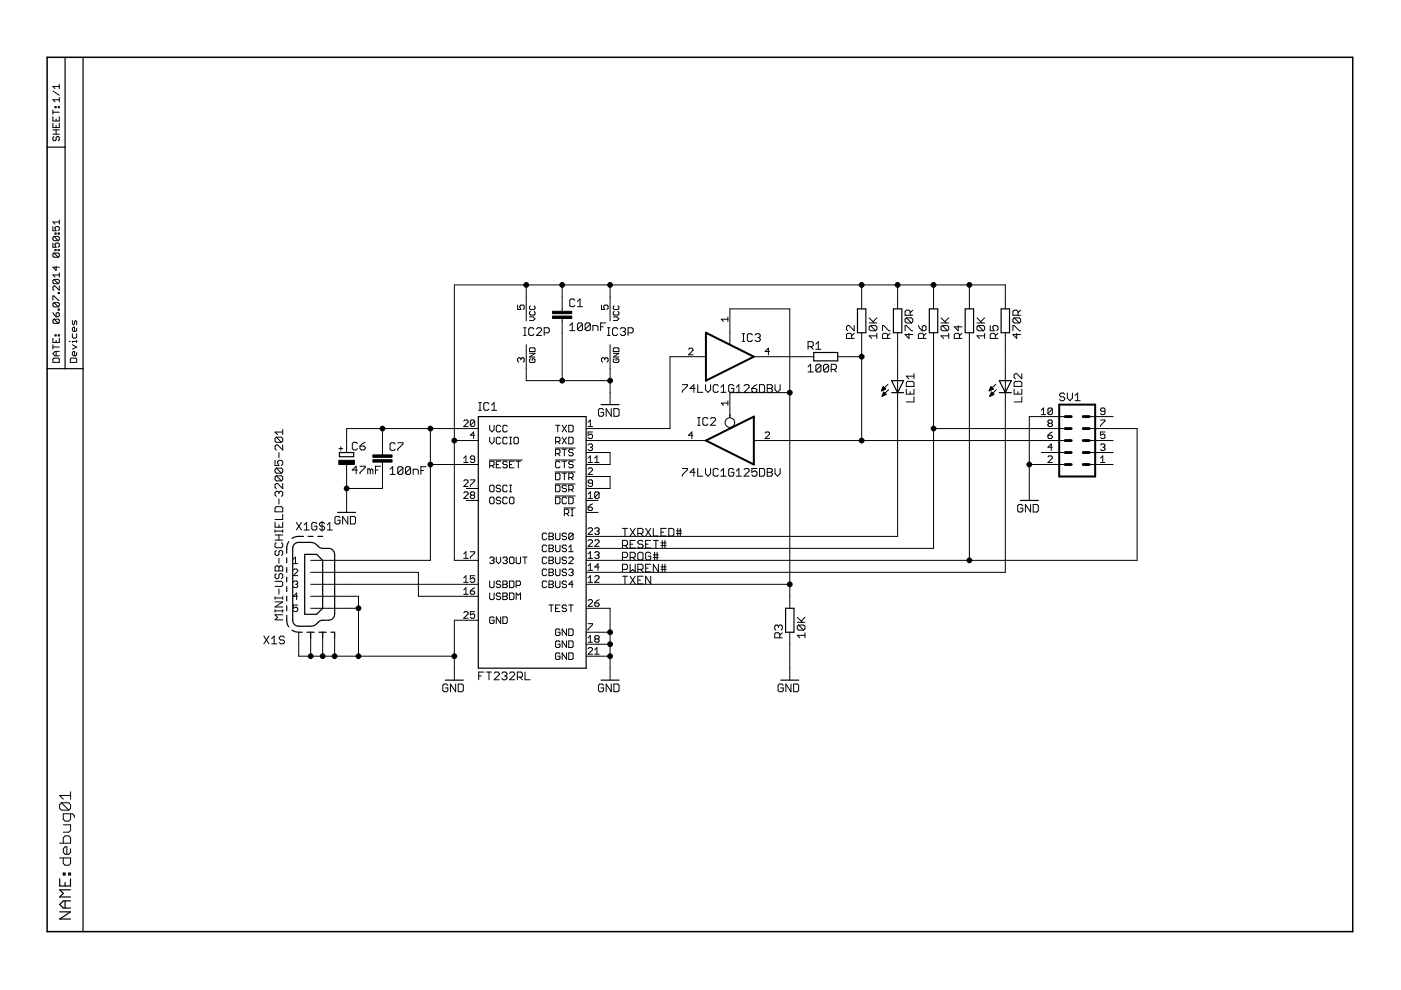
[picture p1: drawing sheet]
<svg xmlns="http://www.w3.org/2000/svg" width="297mm" height="210mm" viewBox="0 0 297 210" stroke-linecap="round" stroke-linejoin="round" font-family="sans-serif">
<g fill="none" stroke="#000" stroke-width=".21">
<path d="M11.2 19.3l1.4 .9M12.6 17.9v.9M12.6 18.3h-1.4l.5 .5M11.2 24.7v1h1.4v-1M11.2 26.1v1h1.4v-1M11.2 23.3v.9M11.2 28.4h1.4M11.2 27.5h1.4M11.2 23.8h1.4M11.4 28.9l-.2 .3v.4l.2 .2 .5-.2v-.4l.2-.3h.3l.2 .3v.4l-.2 .2M11.7 22.6h.2v.2h-.2zM11.9 25.2v.5"/>
<path d="M11.9 26.6v.5M11.9 27.5v.9M12.4 22.6h.2v.2h-.2zM12.6 20.7v.9M12.6 21.1h-1.4l.5 .5M11.2 48v.9h.7l-.2-.4 .2-.5h.4l.3 .3v.4l-.3 .2M11.2 51.5v.9h.7l-.2-.4v-.2l.2-.3h.4l.3 .3v.4l-.3 .2M11.5 50.1h.8l.3 .3v.4l-.3 .2M11.5 53.6h.8l.3 .3v.4l-.3 .2M11.5 59.2h.8l.3 .3v.4l-.3 .3M11.5 50.1l-.3 .3v.4l.3 .2h.8M11.5 53.6l-.3 .3v.4l.3 .2h.8"/>
<path d="M11.5 59.2l-.3 .3v.4l.3 .3h.8M11.5 59.2l.8 1M11.5 53.6l.8 .9M11.5 50.1l.8 .9M11.7 49.4h.2v.2h-.2zM11.7 52.9h.2v.2h-.2zM11.9 56.5v.8l-.7-.6h1.4M12.3 49.4h.3v.2h-.3zM12.3 52.9h.3v.2h-.3zM12.6 46.6v.9M12.6 57.8v.9M12.6 58.3h-1.4l.5 .4"/>
<path d="M12.6 47.1h-1.4l.5 .4M11.2 76.1l.2-.2h1l.2 .2v.7h-1.4zM11.2 71.7v.9h1.4v-.9M11.2 63.6v-.8h.3l.8 .8h.3M11.2 73.1v.9M11.2 73.6h1.4M11.2 66.3l.7 .9M11.5 67.7h.8l.3 .2v.4l-.3 .3M11.5 64.2h.8l.3 .2v.4l-.3 .3M11.5 64.2l-.3 .2v.4l.3 .3h.8M11.5 67.7l-.3 .2v.4l.3 .3h.8M11.5 67.7l.8 .9"/>
<path d="M11.5 64.2l.8 .9M11.7 71h.2v.2h-.2zM11.9 66.5l.2-.2 .5 .2v.4l-.3 .3h-.4zM11.9 72.2v.4M11.9 74.5v.9M12.3 65.5h.3v.3h-.3zM12.3 62h.3v.3h-.3zM12.4 71h.2v.2h-.2zM12.6 74.5h-.9l-.5 .5 .5 .4h.9M12.6 60.6v1l-.9-1-.5 .3v.4l.3 .3M14.7 72.4h.2M15.1 75.9h.9l.3 .2v.7h-1.4v-.7z"/>
<path d="M15.3 68v.6l.3 .3 .4-.9 .3 .2v.7M15.3 70.8v.7l.3 .2h.4l.3-.2v-.7M15.3 73.1l1 .5-1 .4M16.3 74.7v.5l-.3 .2h-.4l-.3-.2v-.5l.5-.2v.9M16.3 72.4h-1v.2M16.3 69.6v.5l-.3 .2h-.4l-.3-.2v-.5l.5-.2v.9M16.3 72.2v.4M109.7 64.7v.9h.7l-.2-.4 .2-.5h.5l.2 .2v.5l-.2 .2M110.4 76.1l-.2-.3-.5 .3v.4l.3 .3M110.4 76.1l.3-.3 .4 .3v.4l-.2 .3M110.4 76.1v.2M111 71.1h.5"/>
<path d="M111 69.5h.5M111.3 69.5v1.6M111.6 60.4v7.6M111.6 73.1v7.6h17.7M112.3 73.9l.2-.2h.7l.2 .2v.6h-1.1zM112.3 74.9h1.1l-1.1 .8h1.1M112.3 67.2h.7l.4 .4-.4 .4h-.7M112.5 76.1l-.2 .2v.4l.2 .2h.7l.2-.2v-.4l-.2-.2h-.4v.4M112.5 64.9l-.2 .1v.4l.2 .2h.7l.2-.2v-.4l-.2-.1M112.5 66l-.2 .2v.4l.2 .2h.7l.2-.2v-.4l-.2-.2M113.2 69.8l-.3-.3h-.5l-.3 .3v1l.3 .3h.5l.3-.3M113.7 69.8l.3-.3h.6l.2 .3v.2l-1.1 1.1h1.1"/>
<path d="M115.4 70.6h.8l.3-.3v-.5l-.3-.3h-.8v1.6M119.2 60.4v5.6M119.2 67.5v13.2M120.8 70.1h1.1M120.8 69l.5-.5v1.6M121.9 63.7l-.3-.3h-.5l-.3 .3v1l.3 .3h.5l.3-.3M122.4 65h1.1M122.4 63.9l.6-.5v1.6M123.5 68.7v1.1l-.3 .3h-.5l-.3-.3M123.5 68.7l-.3-.2h-.5l-.3 .2v1.1M123.5 68.7l-1.1 1.1M125.2 68.7v1.1l-.3 .3h-.6l-.2-.3"/>
<path d="M125.2 68.7l-.3-.2h-.6l-.2 .2v1.1M125.2 68.7l-1.1 1.1M125.7 70.1v-1.1h.8l.3 .3v.8M127.3 69.3h.6M127.5 64.7v.9h.7l-.2-.4 .2-.5h.5l.2 .2v.5l-.2 .2M128.2 76.1l-.2-.3-.5 .3v.4l.3 .3M128.2 76.1l.3-.3 .4 .3v.4l-.2 .3M128.2 76.1v.2M128.4 68.5h-1.1v1.6M128.8 71.1h.5M128.8 69.5h.5M129.1 69.5v1.6"/>
<path d="M129.3 60.4v7.6M129.3 73.1v12.7M130 73.9l.2-.2h.8l.2 .2v.6h-1.2zM130 74.9h1.2l-1.2 .8h1.2M130 67.2h.8l.4 .4-.4 .4h-.8M130.2 64.9l-.2 .1v.4l.2 .2h.8l.2-.2v-.4l-.2-.1M130.2 76.1l-.2 .2v.4l.2 .2h.8l.2-.2v-.4l-.2-.2h-.4v.4M130.2 66l-.2 .2v.4l.2 .2h.8l.2-.2v-.4l-.2-.2M131 69.8l-.3-.3h-.5l-.3 .3v1l.3 .3h.5l.3-.3M131.5 69.8l.3-.3h.5l.3 .3v.2l-.3 .3M132.1 70.3h.2M132.3 70.3l.3 .3v.2l-.3 .3h-.5l-.3-.3"/>
<path d="M133.2 70.6h.8l.2-.3v-.5l-.2-.3h-.8v1.6M146 74.1l.2-.3h.5l.2 .3v.2l-.9 .9h.9M149.7 75.6h-7.7v15.3h-17.7M154.3 67.2v1M154.3 67.7h-1.4l.5 .5M154.7 73.1v-7.6h12.7v63.5M157.4 72.4h.5M157.4 70.8h.5M157.6 70.8v1.6M159.5 71l-.2-.2h-.6l-.2 .2v1.1l.2 .3h.6l.2-.3M159.8 75.6h12.7M160.1 71l.3-.2h.5l.3 .2v.3l-.3 .3"/>
<path d="M160.6 71.6h.3M160.9 71.6l.3 .2v.3l-.3 .3h-.5l-.3-.3M163.2 74.5h-1l.7-.7v1.4M171.3 77.8l.6-.6v1.7M171.3 78.9h1.1M171.3 73.5h.8l.3-.2v-.6l-.3-.3h-.8v1.7M171.9 73.5l.5 .6M173 73l.5-.6v1.7M173 74.1h1.1M174.1 77.5v1.1l-.3 .3h-.6l-.2-.3M174.1 77.5l-.3-.3h-.6l-.2 .3v1.1M174.1 77.5l-1.1 1.1"/>
<path d="M175.7 77.5l-.3-.3h-.5l-.3 .3v1.1M175.7 77.5v1.1l-.3 .3h-.5l-.3-.3M175.7 77.5l-1.1 1.1M176.2 78.3h.9l.2-.3v-.5l-.2-.3h-.9v1.7M176.8 78.3l.5 .6M177.6 75.6h5.1M180.6 71.8v-.9l-.3-.2h-.6l-.2 .2v.9h1.6M181.1 69v1.1l-1.1-1.1h-.3l-.2 .3v.5l.2 .3M181.1 70.7l-.5 .5M182.7 60.4v5.1M182.7 70.5v22.9M184.3 68.5h1.6"/>
<path d="M184.3 67.4l1.1 1.1M184.6 69h1l.3 .3v.5l-.3 .3M184.6 69l-.3 .3v.5l.3 .3h1M184.6 69l1 1.1M185.9 71.2h-1.6l.5 .6M185.9 70.7v1.1M185.9 67.4l-.8 .8M187.1 70.1v-1.1h.3l1 1.1h.3M188.2 71.8v-.9l-.3-.2h-.5l-.3 .2v.9h1.6M188.7 70.7l-.5 .5M190.3 70.5v43.2h-66M190.3 60.4v5.1"/>
<path d="M191.9 70.1v-1.1h.3l1.1 1.1h.2M192.2 67.4l-.3 .3v.5l.3 .3h1.1M192.2 67.4h1.1l.2 .3v.5l-.2 .3M192.2 67.4l1.1 1.1M192.7 70.7v1.1l-.8-.9h1.6M193 66.8v-.8l-.3-.2h-.5l-.3 .2v.8h1.6M193.5 65.8l-.5 .5M193.8 79.2v1.1M193.8 79.8h-1.6l.5 .5M194.7 69l.3 .6 .5 .5M195.5 69.3l.3-.3h.3l.2 .3v.5l-.2 .3h-.6zM195.8 71.8v-.9l-.3-.2h-.5l-.3 .2v.9h1.6"/>
<path d="M196.3 70.7l-.5 .5M197.9 70.5v45.8h-73.6M197.9 60.4v5.1M199.5 68.5h1.6M199.5 67.4l1.1 1.1M199.8 69l-.3 .3v.5l.3 .3h1.1M199.8 69h1.1l.2 .3v.5l-.2 .3M199.8 69l1.1 1.1M201.1 71.2h-1.6l.6 .6M201.1 70.7v1.1M201.1 67.4l-.8 .8M203.2 69v1.1l-.9-.8h1.7"/>
<path d="M203.4 71.8v-.9l-.2-.2h-.6l-.3 .2v.9h1.7M204 70.7l-.6 .5M205.5 60.4v5.1M205.5 70.5v48.3M207.1 68.5h1.7M207.1 67.4l1.1 1.1M207.4 69l-.3 .3v.5l.3 .3h1.1M207.4 69h1.1l.3 .3v.5l-.3 .3M207.4 69l1.1 1.1M208.8 71.2h-1.7l.6 .6M208.8 70.7v1.1M208.8 67.4l-.9 .8"/>
<path d="M210 69v1.1h.8l-.3-.5v-.3l.3-.3h.5l.3 .3v.5l-.3 .3M211 71.8v-.9l-.2-.2h-.6l-.2 .2v.9h1.6M211.6 70.7l-.6 .5M213.1 65.5v-5.1h-116.8v58.4h5.1M213.1 70.5v50.8h-88.8M214.8 70.1v-1.1h.2l1.1 1.1h.3M215 67.4l-.2 .3v.5l.2 .3h1.1M215 67.4h1.1l.3 .3v.5l-.3 .3M215 67.4l1.1 1.1M215.6 70.7v1.1l-.8-.9h1.6M215.8 66.8v-.8l-.2-.2h-.6l-.2 .2v.8h1.6M216.4 65.8l-.6 .5"/>
<path d="M216.6 79.2v1.1l-1-1.1h-.3l-.3 .3v.5l.3 .3M58.3 97.6v1.1h.8l-.2-.6v-.2l.2-.3h.6l.2 .3v.5l-.2 .3M58.6 92.7h1.1l.2 .3v.5l-.2 .3M58.6 99.3h1.1l.2 .2v.6l-.2 .2M58.6 92.7l-.3 .3v.5l.3 .3h1.1M58.6 99.3l-.3 .2v.6l.3 .2h1.1M58.6 99.3l1.1 1M58.6 92.7l1.1 1.1M59.1 96v1M59.9 91.1v1M59.9 94.3v1.1l-1-1.1h-.3l-.3 .3v.5l.3 .3M59.9 91.6h-1.6l.6 .5"/>
<path d="M71.9 95.1h.7M72.3 94.7v.8M73.5 98.5v10.1M75.8 94l-.3-.2h-.5l-.3 .2v1.1l.3 .3h.5l.3-.3M75.8 99.7h-1.1l.8-.9v1.7M76.3 94.6h.9l.2 .2v.3l-.2 .3h-.6l-.3-.3zM76.3 98.8h1.1v.3l-1.1 1.1v.3M77.4 93.8l-1.1 .8M78.5 99.7l-.2-.3h-.3v1.1M78.5 99.7v.8M78.5 99.7l.3-.3 .3 .3v.8M79.6 99.7h.6"/>
<path d="M80.7 98.8h-1.1v1.7M81.1 98v5.6h-7.6M81.1 90.9v5.6M82.7 99.5l.5-.5v1.6M83.8 94.1l-.3-.2h-.5l-.3 .2v1.1l.3 .3h.5l.3-.3M84.3 93.9h1.1v.2l-1.1 1.1v.3M85.4 99.2v1.1l-.2 .3h-.6l-.3-.3M85.4 99.2l-.2-.2h-.6l-.3 .2v1.1M85.4 99.2l-1.1 1.1M87.1 99.2v1.1l-.3 .3h-.5l-.3-.3M87.1 99.2l-.3-.2h-.5l-.3 .2v1.1M87.1 99.2l-1.1 1.1"/>
<path d="M89.2 99.8h.6M90.3 99h-1.1v1.6M91.2 90.9v27.9h-25.3M91.2 98.5h10.2M96.3 93.4h5.1M98.3 89.3l.3-.3h.4l.3 .3v.2l-1 .9h1M98.3 97.1l.5-.4v1.4M98.3 98.1h1M100.6 89.3v.9l-.2 .2h-.5l-.2-.2M100.6 89.3l-.2-.3h-.5l-.2 .3v.9M100.6 97.4h-.7l-.2-.3 .2-.4h.5l.2 .2v.9l-.2 .3h-.5l-.2-.3M100.6 89.3l-.9 .9"/>
<path d="M100.6 92.3h-.9l.7-.7v1.4M101.4 90.9h-27.9v5M101.5 87h.5M101.5 85.4h.5M101.8 85.4v1.6M103.7 85.6l-.3-.2h-.6l-.2 .2v1.1l.2 .3h.6l.3-.3M103.8 97.5h7M103.8 98.7h.7l.3-.2v-.5l-.3-.2h-.7v1.4M103.8 90.2v.9l.5 .5 .5-.5v-.9M103.8 92.7v.9l.5 .5 .5-.5v-.9M104.2 87h1.1M104.2 85.9l.6-.5v1.6"/>
<path d="M104.3 98.7l.5 .5M105.2 98.5h.5M106.2 92.9l-.3-.2h-.4l-.3 .2v1l.3 .2h.4l.3-.2M106.2 90.4l-.3-.2h-.4l-.3 .2v.9l.3 .3h.4l.3-.3M106.2 97.8h-1v1.4h1M107.5 92.9l-.2-.2h-.5l-.2 .2v1l.2 .2h.5l.2-.2M107.5 90.4l-.2-.2h-.5l-.2 .2v.9l.2 .3h.5l.2-.3M107.5 98l-.2-.2h-.5l-.2 .5 .2 .2h.5l.2 .5-.2 .2h-.5l-.2-.2M108 92.7h.5M108 94.1h.5M108 98.5h.5M108.3 92.7v1.4"/>
<path d="M109 97.8h-1v1.4h1M109.2 92.7h.5l.2 .2v1l-.2 .2h-.5l-.2-.2v-1zM109.4 97.8h1M109.9 97.8v1.4M117.7 95h4.2M117.7 97.5h4.2M117.8 93.6h.7l.2-.2v-.5l-.2-.2h-.7v1.4M117.8 90.2h.9M117.8 96.2h.7l.2-.3v-.4l-.2-.3h-.7v1.4M118.3 90.2v1.4M118.3 93.6l.4 .5M118.3 96.2l.4 .4"/>
<path d="M118.7 98l-.2-.2h-.5l-.2 .2v1l.2 .2h.5l.2-.2M119.2 90.2l.9 1.4M119.2 92.7l.9 1.4M119.2 95.2h.9M119.2 97.8h.9M119.7 95.2v1.4M119.7 97.8v1.4M120.1 90.2l-.9 1.4M120.1 92.7l-.9 1.4M120.6 92.7h.7l.2 .2v1l-.2 .2h-.7zM120.6 90.2h.7l.2 .2v.9l-.2 .3h-.7zM121.5 95.5l-.2-.3h-.5l-.2 .5 .2 .2h.5l.2 .5-.2 .2h-.5l-.2-.2"/>
<path d="M121.5 98l-.2-.2h-.5l-.2 .5 .2 .2h.5l.2 .5-.2 .2h-.5l-.2-.2M124.3 95.9h5v2.6h-5M124.3 93.4h25.4M124.7 89.5l.5-.5v1.4M124.7 97.1l.5-.4v1.4M124.7 99.4l.2-.2h.5l.2 .2v.3l-.9 .9h.9M124.7 90.4h.9M124.7 94.4l.2-.3h.5l.2 .3-.2 .4M124.7 98.1h.9M125.2 94.8h.2M125.4 94.8l.2 .3-.2 .4h-.5l-.2-.2M125.6 91.6h-.9v.7l.5-.2 .4 .2v.5l-.2 .2h-.5l-.2-.2"/>
<path d="M126.1 98.1h.9M126.1 97.1l.5-.4v1.4M128 86.9l-.3-.3h-.6l-.2 .3v1.1l.2 .3h.6l.3-.3v-.6h-.6M129.6 86.6v1.7l-1.1-1.7v1.7M130.2 86.6h.8l.3 .3v1.1l-.3 .3h-.8zM144.7 99.3h1.1v.3l-1.1 1.1v.3M144.7 81.6h1.1v.2l-1.1 1.1v.3M146.9 92.3h-.9l.7-.7v1.4M147.4 82.4h-1.1l.8-.8v1.6M147.9 90.2h.6M147.9 88.5h.6M147.9 81.6v1.6h1.1"/>
<path d="M147.9 99.3v1.7h1.1M148.2 88.5v1.7M149.6 81.6v1l.5 .6 .6-.6v-1M149.6 99.3v1.1l.5 .6 .6-.6v-1.1M150.1 88.8l-.3-.3h-.5l-.3 .3v1.1l.3 .3h.5l.3-.3M150.6 88.8l.3-.3h.6l.2 .3v.3l-1.1 1.1h1.1M152.3 99.6l-.3-.3h-.5l-.3 .3v1.1l.3 .3h.5l.3-.3M152.3 81.8l-.3-.2h-.5l-.3 .2v1.1l.3 .3h.5l.3-.3M152.8 99.9l.6-.6v1.7M152.8 82.1l.6-.5v1.6M152.8 83.2h1.1M154.3 85.5h-1.4l.5 .4"/>
<path d="M154.3 85v.9M155.6 99.6l-.3-.3h-.6l-.2 .3v1.1l.2 .3h.6l.3-.3v-.6h-.6M155.6 81.8l-.3-.2h-.6l-.2 .2v1.1l.2 .3h.6l.3-.3v-.5h-.6M156.1 99.9l.6-.6v1.7M156.1 82.1l.6-.5v1.6M156.1 83.2h1.1M157.8 99.6l.2-.3h.6l.2 .3v.3l-1 1.1h1M157.8 81.8l.2-.2h.6l.2 .2v.3l-1 1.1h1M159.4 82.4h.8l.3 .2v.3l-.3 .3h-.5l-.3-.3zM159.8 93.4h66M160.5 99.3h-1.1v.8l.5-.2h.3l.3 .2v.6l-.3 .3h-.5l-.3-.3M160.5 81.6l-.6 .2-.5 .6"/>
<path d="M161 99.3h.8l.3 .3v1.1l-.3 .3h-.8zM161 81.6h.8l.3 .2v1.1l-.3 .3h-.8zM162.2 91.8l.3-.2h.4l.3 .2v.3l-1 .9h1M162.7 99.3h.8l.2 .3v.3l-.2 .2 .2 .3v.3l-.2 .3h-.8zM162.7 81.6h.8l.2 .2v.3l-.2 .3 .2 .2v.3l-.2 .3h-.8zM162.7 82.4h.8M164.3 81.6v1l.5 .6 .6-.6v-1M164.3 99.3v1.1l.5 .6 .6-.6v-1.1M167.4 83.2h-12.7v5.4M186.9 82.8h.1M186.9 82.7h.4M187 82.6h.6"/>
<path d="M187 82.5h.7M187 83.9h.3M187.1 82.3h.5M187.1 83.8h.4M187.2 82.2h.3M187.2 83.7h.6M187.2 82.1h.2M187.2 83.5h.6M187.3 83.4h.4M187.3 83.3h.3M187.4 83.2h.1M187.4 83.1l.5 .5-.9 .4z"/>
<path d="M187.8 82.5l-.5-.5-.4 .9M187.8 82.5l-.9 .4M188.3 81.5l-1.4 1.4M188.4 82.6l-1.4 1.4M192.2 81.1l.2-.2h1.1l.3 .2v.8h-1.6zM192.2 82.5v1.1h1.6v-1.1M193 83v.6M193.8 84.1v1.1h-1.6M197.9 90.9h27.9M209.8 82.8h.1M209.8 82.7h.3M209.8 82.6h.6"/>
<path d="M209.9 82.5h.7M209.9 83.9h.2M210 82.3h.5M210 83.8h.4M210 82.2h.3M210 83.7h.7M210.1 82.1h.1M210.1 83.5h.6M210.1 83.4h.4M210.2 83.3h.2M210.2 83.2h.1M210.2 83.1l.5 .5-.9 .4z"/>
<path d="M210.6 82.5l-.5-.5-.4 .9M210.6 82.5l-.9 .4M211.1 81.5l-1.4 1.4M211.2 82.6l-1.4 1.4M215 82.5v1.1h1.6v-1.1M215 81.1l.3-.2h1.1l.2 .2v.8h-1.6zM215.8 83v.6M216.6 84.1v1.1h-1.6M218.2 98.5h7.6M220.8 95.9h5M220.8 87.9h.9M220.8 87l.4-.5v1.4"/>
<path d="M222.2 92.3h.7l.2 .5-.2 .2h-.5l-.2-.2zM222.2 96.9l.2-.2h.5l.2 .2v.2l-.9 1h.9M222.4 89.7l-.2 .3 .2 .4h.5l.2-.2-.2-.5M222.4 89.7l-.2-.2 .2-.5h.5l.2 .3-.2 .4M222.4 89.7h.5M223.1 94.8h-.9l.7-.7v1.4M223.1 86.7v1l-.2 .2h-.5l-.2-.2M223.1 91.6l-.9 .7M223.1 86.7l-.2-.2h-.5l-.2 .2v1M223.1 86.7l-.9 1M225.7 83.6l-.2-.3h-.6l-.2 .3v.3l.2 .2h.6l.2 .3v.3l-.2 .3h-.6l-.2-.3M225.8 88.3h-7.6v17.8"/>
<path d="M226.3 83.3v1.1l.5 .6 .6-.6v-1.1M227.9 85h1.1M227.9 83.9l.6-.6v1.7M230.9 90.9h10.2v27.9h-116.8M230.9 95.9h5.1M230.9 98.5h5.1M230.9 93.4h5.1M230.9 88.3h5.1M233.3 89h1v.3l-1 .9v.2M233.3 94.4l.3-.3h.4l.3 .3-.3 .4M233.3 98.1h1M233.3 97.1l.5-.4v1.4"/>
<path d="M233.8 94.8h.2M234 94.8l.3 .3-.3 .4h-.4l-.3-.2M234.3 91.6h-1v.7l.5-.2 .5 .2v.5l-.3 .2h-.4l-.3-.2M234.3 87.2h-.7l-.3-.2 .3-.5h.4l.3 .2v1l-.3 .2h-.4l-.3-.2M58.3 107.7l.3-.3h1.1l.2 .3v.8h-1.6zM58.3 110.7v1.1h1.6v-1.1M58.3 112.3v.6M58.3 114.5h1.6M58.3 113.4h1.6M58.3 112.6h1.6M58.6 100.9h1.1l.2 .3v.5l-.2 .3M58.6 115.1l-.3 .2v.6l.3 .2h1.1l.2-.2v-.6l-.2-.2"/>
<path d="M58.6 116.7l-.3 .3v.5l.3 .3h.3l.2-.3v-.5l.3-.3h.3l.2 .3v.5l-.2 .3M58.6 120h.3l.2 .2 .3-.2h.3l.2 .2v.9h-1.6v-.9zM58.6 100.9l-.3 .3v.5l.3 .3h1.1M58.6 100.9l1.1 1.1M59.1 104.4l.3-.2h.3l.2 .2v.6l-.2 .2M59.1 104.4l-.2-.2h-.3l-.3 .2v.6l.3 .2M59.1 104.4v.3M59.1 105.8v1.1M59.1 111.3v.5M59.1 113.4v1.1M59.1 118.3v1.1M59.9 102.5v1.1l-1-1.1h-.3l-.3 .3v.5l.3 .3"/>
<path d="M59.9 109.1v1.1h-1.6M59.9 112.3v.6M62.2 119.5h.9M62.2 118.6l.5-.5v1.4M62.8 110.8l1.1 1.6M63.9 110.8l-1.1 1.6M64.5 111.3l.5-.5v1.6M64.5 112.4h1.1M67.2 111l-.3-.2h-.5l-.3 .2v1.1l.3 .3h.5l.3-.3v-.5h-.5M68.3 110.5v2.1M68.8 111l-.2-.2h-.6l-.3 .2v.3l.3 .3h.6l.2 .2v.3l-.2 .3h-.6l-.3-.3M69.4 112.4h1.1"/>
<path d="M69.4 111.3l.5-.5v1.6M72.1 109.7l-.3-.2h-.5l-.3 .2v1.1l.3 .3h.5l.3-.3v-.5h-.5M73.7 109.5v1.6l-1.1-1.6v1.6M74.3 109.5h.8l.3 .2v1.1l-.3 .3h-.8zM82.7 100.6h1.1M87.6 100.6v-1.1h.8l.3 .3v.8M98.3 102l.3-.3h.4l.3 .3v.2l-1 .9h1M98.3 104.5l.3-.2h.4l.3 .2v.3l-1 .9h1M98.3 117.5l.5-.5v1.4M98.3 118.4h1M98.9 106.1h2.5M98.9 103.6h2.5"/>
<path d="M99.7 101.7h.9v.3l-.9 .9v.2M99.7 117h.9v.2l-.9 1v.2M99.9 105l-.2-.2 .2-.5h.5l.2 .2-.2 .5M99.9 105l-.2 .2 .2 .5h.5l.2-.2-.2-.5M99.9 105h.5M103.8 103.1l.3-.2h.4l.3 .2v.9l-.3 .3h-.4l-.3-.3zM103.8 105.6l.3-.2h.4l.3 .2v1l-.3 .2h-.4l-.3-.2zM103.8 118.3l.3-.2h.4l.3 .2-.3 .5M104.3 118.8h.2M104.5 118.8l.3 .2-.3 .5h-.4l-.3-.2M105.2 118.1v.9l.5 .5 .5-.5v-.9M106.2 103.1l-.3-.2h-.4l-.3 .4 .3 .3h.4l.3 .4-.3 .3h-.4l-.3-.3"/>
<path d="M106.2 105.6l-.3-.2h-.4l-.3 .5 .3 .2h.4l.3 .5-.3 .2h-.4l-.3-.2M106.6 118.3l.2-.2h.5l.2 .2-.2 .5M107.1 118.8h.2M107.3 118.8l.2 .2-.2 .5h-.5l-.2-.2M107.5 103.1l-.2-.2h-.5l-.2 .2v.9l.2 .3h.5l.2-.3M107.5 105.6l-.2-.2h-.5l-.2 .2v1l.2 .2h.5l.2-.2M108 102.9h.5M108 104.3h.5M108.3 118.1h.4l.3 .2v1l-.3 .2h-.4l-.3-.2v-1zM108.3 105.4h.4l.3 .2v1l-.3 .2h-.4l-.3-.2v-1zM108.3 102.9v1.4M109.4 118.1v1.2l.3 .2h.4l.3-.2v-1.2"/>
<path d="M110.8 118.1h1M111.3 118.1v1.4M115.9 118.3l-.2-.2h-.5l-.2 .2v1l.2 .2h.5l.2-.2M115.9 113.3l-.2-.3h-.5l-.2 .3v.9l.2 .2h.5l.2-.2M115.9 115.8l-.2-.2h-.5l-.2 .2v.9l.2 .3h.5l.2-.3M116.4 118.1h.7l.2 .2-.2 .5 .2 .5-.2 .2h-.7zM116.4 118.8h.7M116.4 115.6h.7l.2 .2-.2 .5 .2 .4-.2 .3h-.7zM116.4 113h.7l.2 .3-.2 .4 .2 .5-.2 .2h-.7zM116.4 113.7h.7M116.4 116.3h.7M117.7 100.1h4.2"/>
<path d="M117.7 102.6h4.2M117.7 105.2h4.2M117.8 100.3h.7l.2 .3v.9l-.2 .2h-.7zM117.8 118.1v1.2l.2 .2h.5l.2-.2v-1.2M117.8 115.6v1.1l.2 .3h.5l.2-.3v-1.1M117.8 105.4h.7l.2 .2v1l-.2 .2h-.7zM117.8 102.9h.7l.2 .2v.9l-.2 .3h-.7zM117.8 113v1.2l.2 .2h.5l.2-.2v-1.2M119.2 100.3h.9M119.6 107.7h2.3M119.7 108.9h.7l.2-.3v-.4l-.2-.3h-.7v1.4M119.7 100.3v1.4"/>
<path d="M120.1 115.8l-.2-.2h-.5l-.2 .4 .2 .3h.5l.2 .4-.2 .3h-.5l-.2-.3M120.1 118.3l-.2-.2h-.5l-.2 .5 .2 .2h.5l.2 .5-.2 .2h-.5l-.2-.2M120.1 105.6l-.2-.2h-.5l-.2 .2v1l.2 .2h.5l.2-.2M120.1 103.1l-.2-.2h-.5l-.2 .4 .2 .3h.5l.2 .4-.2 .3h-.5l-.2-.3M120.1 113.3l-.2-.3h-.5l-.2 .5 .2 .2h.5l.2 .5-.2 .2h-.5l-.2-.2M120.1 108.9l.5 .4M120.6 101.3h.7l.2-.3v-.4l-.2-.3h-.7v1.4M120.6 105.4h.7l.2 .2v1l-.2 .2h-.7zM120.6 118.3l.2-.2h.5l.2 .2v.3l-.9 .9h.9M120.6 117h.9M120.6 103.8h.7l.2-.2v-.5l-.2-.2h-.7v1.4M120.6 116l.5-.4v1.4"/>
<path d="M121.1 101.3l.4 .4M121.1 103.8l.4 .5M121.1 107.9h.4M121.1 109.3h.4M121.3 107.9v1.4M121.5 113.3l-.2-.3h-.5l-.2 .3v.9M121.5 113.3v.9l-.2 .2h-.5l-.2-.2M121.5 113.3l-.9 .9M124.3 106.1h2.5M124.3 101h5v2.6h-5M124.3 108.6h2.5M124.7 104.8l.5-.5v1.4"/>
<path d="M124.7 117.5l.5-.5v1.4M124.7 120l.5-.5v1.4M124.7 118.4h.9M124.7 105.7h.9M124.7 107.5h.7l.2 .5-.2 .2h-.5l-.2-.2zM124.7 112.1l.2-.2h.5l.2 .2v.3l-.9 .9h.9M124.7 114.7l.2-.3h.5l.2 .3v.2l-.9 .9h.9M125.6 102.4h-.7l-.2-.2 .2-.5h.5l.2 .3v.9l-.2 .2h-.5l-.2-.2M125.6 106.8l-.9 .7M126.1 117.2l.2-.2h.5l.2 .2-.2 .5M126.1 112.1l.2-.2h.5l.2 .2-.2 .5M126.1 114.7l.2-.3h.5l.2 .3v.2l-.9 .9h.9"/>
<path d="M126.6 112.6h.2M126.6 117.7h.2M126.8 117.7l.2 .2-.2 .5h-.5l-.2-.2M126.8 112.6l.2 .2-.2 .5h-.5l-.2-.2M127 104.5v1l-.2 .2h-.5l-.2-.2M127 104.5l-.2-.2h-.5l-.2 .2v1M127 104.5l-.9 1M132 115.7h.8l.3-.3v-.6l-.3-.2h-.8v1.6M132 118.2h.8l.3-.3v-.5l-.3-.3h-.8v1.6M132 112h1.1M132.5 112v1.6M132.5 115.7l.6 .5"/>
<path d="M133.6 118.2h.8l.3-.3v-.5l-.3-.3h-.8v1.6M133.6 119.6v1.7l.6-.6 .5 .6v-1.7M133.6 115.4h.6M133.6 112l1.1 1.6M134.2 118.2l.5 .5M134.7 114.6h-1.1v1.6h1.1M134.7 112l-1.1 1.6M135.2 113.1h.9l.2-.3v-.5l-.2-.3h-.9v1.6M135.5 117.1h.6l.2 .3v1.1l-.2 .2h-.6l-.3-.2v-1.1zM135.8 113.1l.5 .5M136.3 114.8l-.2-.2h-.6l-.3 .2v.3l.3 .3h.6l.2 .3v.2l-.2 .3h-.6l-.3-.3M136.9 115.4h.5"/>
<path d="M136.9 112l1.1 1.6M138 117.4l-.3-.3h-.6l-.2 .3v1.1l.2 .2h.6l.3-.2v-.6h-.6M138 114.6h-1.1v1.6h1.1M138 119.6h-1.1v1.7h1.1M138 112l-1.1 1.6M138.5 117.6h1.1M138.5 118.2h1.1M138.5 114.6h1.1M138.5 112v1.6h1.1M138.8 117.1v1.6M139.1 114.6v1.6M139.3 117.1v1.6"/>
<path d="M139.6 119.6v1.7l-1.1-1.7v1.7M140.1 115.7h1.1M140.1 115.1h1.1M140.1 112.8h.6M140.4 114.6v1.6M140.4 119.6v1.7M141 114.6v1.6M141 119.6v1.7M141.2 112h-1.1v1.6h1.1M141.8 112h.8l.3 .3v1.1l-.3 .2h-.8zM143.4 112.6h1.1M143.4 113.1h1.1"/>
<path d="M143.7 112v1.6M144.2 112v1.6M147.4 100.1h-1.1l.8-.8v1.7M152.8 101h1.1M156.1 101h1.1M162.7 100.1h.8M216.9 107.2l-.3-.2h-.6l-.2 .2v1.1l.2 .3h.6l.3-.3v-.5h-.6M218.5 107v1.6l-1.1-1.6v1.6M219.1 107h.8l.2 .2v1.1l-.2 .3h-.8zM55.9 134.9l1.1 1.6M57 134.9l-1.1 1.6M57.6 135.4l.5-.5v1.6"/>
<path d="M57.6 136.5h1.1M58.3 123.3h1.4l.2 .2v.6l-.2 .2h-1.4M58.3 129.5h1.6M58.3 126.5v.6M58.3 129.2v.6M58.3 127.6h1.6l-1.6 1.1h1.6M58.3 126.8h1.6M58.6 121.6l-.3 .3v.5l.3 .3h.3l.2-.3v-.5l.3-.3h.3l.2 .3v.5l-.2 .3M59.1 120.2v.9M59.1 124.9v1.1M59.9 130.3h-1.6l.6 .6-.6 .5h1.6M59.9 126.5v.6"/>
<path d="M59.9 129.2v.6M60.3 135.1l-.3-.2h-.5l-.3 .2v.3l.3 .3h.5l.3 .3v.2l-.3 .3h-.5l-.3-.3M62.2 123.4l.2-.2h.5l.2 .2-.2 .5M62.2 120.9l.2-.3h.5l.2 .3v.2l-.9 .9h.9M62.7 123.9h.2M62.9 123.9l.2 .2-.2 .5h-.5l-.2-.2M63.1 126.4h-.9l.7-.7v1.4M63.1 128.3h-.9v.7l.5-.3 .4 .3v.4l-.2 .3h-.5l-.2-.3M63.3 134v5.1h33M65.9 123.9h35.5M65.9 126.4h10.1v12.7M65.9 121.3h22.8v5.1h12.7"/>
<path d="M65.9 129h10.1M65.9 134v5.1M68.4 134v5.1M71 134v5.1M98.3 129.9l.3-.2h.4l.3 .2v.3l-1 .9h1M98.3 122.5l.5-.4v1.4M98.3 125.1l.5-.5v1.4M98.3 123.5h1M98.3 126h1M99.7 125.3h.7l.2 .5-.2 .2h-.5l-.2-.2zM100.6 122.1h-.9v.7l.7-.3 .2 .3v.4l-.2 .3h-.5l-.2-.3M100.6 129.7h-.9v.7l.5-.2 .4 .2v.5l-.2 .2h-.5l-.2-.2"/>
<path d="M100.6 124.6l-.9 .7M101.4 131.5h-5.1v12.7M103.8 123.2v1.2l.3 .2h.4l.3-.2v-1.2M103.8 125.7v1.2l.3 .2h.4l.3-.2v-1.2M104.8 131l-.3-.2h-.4l-.3 .2v1l.3 .2h.4l.3-.2v-.5h-.5M106.2 126l-.3-.3h-.4l-.3 .5 .3 .2h.4l.3 .5-.3 .2h-.4l-.3-.2M106.2 123.4l-.3-.2h-.4l-.3 .5 .3 .2h.4l.3 .5-.3 .2h-.4l-.3-.2M106.2 130.8v1.4l-1-1.4v1.4M106.6 123.2h.7l.2 .2-.2 .5 .2 .5-.2 .2h-.7zM106.6 125.7h.7l.2 .3-.2 .4 .2 .5-.2 .2h-.7zM106.6 130.8h.7l.2 .2v1l-.2 .2h-.7zM106.6 123.9h.7"/>
<path d="M106.6 126.4h.7M108 123.2h.7l.3 .2v1l-.3 .2h-.7zM108 125.7h.7l.3 .3v.9l-.3 .2h-.7zM109.4 124.1h.7l.3-.2v-.5l-.3-.2h-.7v1.4M109.4 127.1v-1.4l.5 .5 .5-.5v1.4M115.9 123.4l-.2-.2h-.5l-.2 .2v1l.2 .2h.5l.2-.2M115.9 120.9l-.2-.3h-.5l-.2 .3v.9l.2 .2h.5l.2-.2M116.4 123.2h.7l.2 .2-.2 .5 .2 .5-.2 .2h-.7zM116.4 123.9h.7M116.4 120.6h.7l.2 .3-.2 .4 .2 .5-.2 .2h-.7zM116.4 121.3h.7M116.4 128.3h.9"/>
<path d="M116.9 128.3v1.4M117.8 123.2v1.2l.2 .2h.5l.2-.2v-1.2M117.8 120.6v1.2l.2 .2h.5l.2-.2v-1.2M117.8 129h.5M118.7 133.6l-.2-.3h-.5l-.2 .3v.9l.2 .2h.5l.2-.2v-.5h-.4M118.7 136.1l-.2-.2h-.5l-.2 .2v1l.2 .2h.5l.2-.2v-.5h-.4M118.7 128.3h-.9v1.4h.9M118.7 138.7l-.2-.3h-.5l-.2 .3v.9l.2 .2h.5l.2-.2v-.5h-.4M120.1 123.4l-.2-.2h-.5l-.2 .5 .2 .2h.5l.2 .5-.2 .2h-.5l-.2-.2M120.1 120.9l-.2-.3h-.5l-.2 .5 .2 .2h.5l.2 .5-.2 .2h-.5l-.2-.2M120.1 128.5l-.2-.2h-.5l-.2 .2 .2 .5h.5l.2 .2-.2 .5h-.5l-.2-.3M120.1 133.3v1.4l-.9-1.4v1.4"/>
<path d="M120.1 135.9v1.4l-.9-1.4v1.4M120.1 138.4v1.4l-.9-1.4v1.4M120.6 133.3h.7l.2 .3v.9l-.2 .2h-.7zM120.6 135.9h.7l.2 .2v1l-.2 .2h-.7zM120.6 138.4h.7l.2 .3v.9l-.2 .2h-.7zM120.6 120.9l.2-.3h.5l.2 .3-.2 .4M120.6 128.3h.9M121.1 128.3v1.4M121.1 121.3h.2M121.3 121.3l.2 .3-.2 .4h-.5l-.2-.2M121.5 123.9h-.9l.7-.7v1.4M124.3 123.9h43.1"/>
<path d="M124.3 134h5M124.3 136.6h5M124.3 129h5v15.2M124.3 139.1h5M124.7 127.4l.2-.3h.5l.2 .3v.2l-.9 .9h.9M124.7 122.5l.5-.4v1.4M124.7 135.2l.5-.4v1.4M124.7 123.5h.9M124.7 132.2h.9v.3l-.9 .9v.2M124.7 137.5l.2-.2h.5l.2 .2v.3l-.9 .9h.9M124.7 120.9h.9M124.7 136.2h.9"/>
<path d="M126.1 122.3l.2-.2h.5l.2 .2v.2l-.9 1h.9M126.1 137.8l.5-.5v1.4M126.1 127.8h.7l.2 .5-.2 .2h-.5l-.2-.2zM126.1 138.7h.9M126.3 135.5l-.2 .2 .2 .5h.5l.2-.3-.2-.4M126.3 135.5l-.2-.3 .2-.4h.5l.2 .2-.2 .5M126.3 135.5h.5M127 120.2h-.9l.7-.7v1.4M127 127.1l-.9 .7M132 122.2h1.1M132 120.7h.8l.3-.2v-.6l-.3-.3h-.8v1.7M132.5 122.2v1.6"/>
<path d="M133.6 122.2l1.1 1.6M134.7 122.2l-1.1 1.6M135.2 120.7h.9l.2-.2v-.6l-.2-.3h-.9v1.7M135.2 123h.6M135.8 120.7l.5 .6M136.3 122.2h-1.1v1.6h1.1M136.9 120.5h.5M138 122.2v1.6l-1.1-1.6v1.6M140.1 120.7h1.1M140.1 120.2h1.1M165.1 132.8l-.3-.3h-.3l-.2 .3v.5l.2 .3M165.1 132.8l.2-.3h.3l.3 .3v.5l-.3 .3"/>
<path d="M165.1 132.8v.3M165.3 135.2v-.8l-.2-.2h-.6l-.2 .2v.8h1.6M165.9 134.2l-.6 .5M167.4 134v10.2M169 132h1.7M169 130.9l1.1 1.1M169.3 132.5h1.1l.3 .3v.5l-.3 .3M169.3 132.5l-.3 .3v.5l.3 .3h1.1M169.3 132.5l1.1 1.1M170.7 134.7h-1.7l.6 .5M170.7 134.2v1M170.7 130.9l-.8 .8"/>
<path d="M95 145.3l-.3-.3h-.6l-.2 .3v1.1l.2 .3h.6l.3-.3v-.5h-.6M96.6 145v1.7l-1.1-1.7v1.7M97.2 145h.8l.2 .3v1.1l-.2 .3h-.8zM101.5 143.3h.5M102.6 142.5h-1.1v1.6M103.1 142.5h1.1M103.7 142.5v1.6M104.8 142.8l.2-.3h.6l.3 .3v.2l-1.1 1.1h1.1M106.4 142.8l.3-.3h.5l.3 .3v.2l-.3 .3M107 143.3h.2M107.2 143.3l.3 .3v.2l-.3 .3h-.5l-.3-.3M108 142.8l.3-.3h.6l.2 .3v.2l-1.1 1.1h1.1"/>
<path d="M109.7 143.6h.8l.3-.3v-.5l-.3-.3h-.8v1.6M110.2 143.6l.6 .5M111.3 142.5v1.6h1.1M128 145.3l-.3-.3h-.6l-.2 .3v1.1l.2 .3h.6l.3-.3v-.5h-.6M129.6 145v1.7l-1.1-1.7v1.7M130.2 145h.8l.3 .3v1.1l-.3 .3h-.8zM166.1 145.3l-.3-.3h-.6l-.2 .3v1.1l.2 .3h.6l.3-.3v-.5h-.6M167.7 145v1.7l-1.1-1.7v1.7M168.3 145h.8l.2 .3v1.1l-.2 .3h-.8zM12.6 178.8h2.4v-1.2l-.4-.4h-.8l-.4 .4v1.2M13 170.2h1.6l.4 .4v.8l-.4 .4M13 170.2l1.6 1.6"/>
<path d="M13 170.2l-.4 .4v.8l.4 .4h1.6M13.4 174.9h1.6v1.2l-.4 .3h-1.2M15 167.9v1.5M15 172.6v1.1l-.4 .4h-.8l-.4-.4v-1.1h2l.3 .3v.4M15 180v.7l-.4 .4h-.8l-.4-.4v-.7l.4-.4h.4v1.5M15 168.7h-2.4l.8 .7M12.6 181.9h2.4v1.2l-.4 .4h-.8l-.4-.4v-1.2"/>
<circle cx="154.7" cy="89.6" r="1.02"/>
</g>
<g fill="none" stroke="#000" stroke-width=".25">
<path d="M13.8 12.1v66.1M17.6 12.1v185.4M10 31.2h3.8M10 78.2h7.6M172.5 74.7h5.1v1.8h-5.1zM181.8 65.5h1.8v5h-1.8zM189.4 65.5h1.8v5h-1.8zM197 65.5h1.8v5h-1.8zM204.6 65.5h1.8v5h-1.8zM212.3 65.5h1.7v5h-1.7zM72 95.9h3v.9h-3zM101.4 88.3h22.9v53.4h-22.9z"/>
<path d="M127.4 85.8h3.9M189 80.7h2.6l-1.3 2.5zM189 83.2h2.6M211.9 83.2h2.5M211.9 80.7h2.5l-1.3 2.5zM60.8 118.3v1M61.2 114.9l-.4 1v1.4M62.5 115.3l.8-.3h2.9l.7 .3 .7 .7a2.59 2.59 0 0 0 2.1 .3l.8 .2 .3 .5 .2 .5v12.7l-.2 .6-.3 .4a2.64 2.64 0 0 1-2.1 .3l-.6 .1-1.3 1.1-.6 .1-2.9-.1-.5-.2-.4-.7v-15.5l.1-.6zM64.3 113.7h-1.4l-1 .5M64.6 117.5h2.5l1.3 1.3v10.2l-1.3 1.2h-2.5zM65.3 113.7h1.1M67.4 113.7h1"/>
<path d="M71.6 108.6h3.8M216.3 106.1h3.8M60.8 130.5v1.4l.4 1M60.8 120.3v1M60.8 122.4v1M60.8 124.4v1M60.8 126.4v1M60.8 128.4v1.1M61.9 133.6l.7 .3 1.5 .1M65.1 134h1.5M67.6 134h1.6M70.2 134h.8"/>
<path d="M166.6 129h1.7v5h-1.7zM94.4 144.2h3.8M127.4 144.2h3.9M165.5 144.2h3.9M12.7 193.3h2.2l-2.2 1.6h2.2M12.7 186.3v1.6h2.2v-1.6M13.4 185.1h.4v.4h-.4zM13.8 187.1v.8M13.8 191v1.5M14.6 185.1h.3v.4h-.3zM14.9 191h-1.5l-.7 .8 .7 .7h1.5M14.9 188.7h-2.2l.7 .7-.7 .8h2.2"/>
</g>
<path d="M149.7 70.5l10.1 5.1-10.1 5.1zM149.7 93.4l10.1-5.1v10.2zM224.6 85.8h7.6v15.2h-7.6z" fill="none" stroke="#000" stroke-width=".42"/>
<path d="M117.2 67h4v.5h-4zM117.2 66h4v.5h-4zM71.8 97.6h3.3v.9h-3.3zM79.1 97.5h4v.5h-4zM79.1 96.5h4v.5h-4z" fill="#000" stroke="#000" stroke-width=".21"/>
<path d="M225.8 88.3h1.3M225.8 90.9h1.3M225.8 93.4h1.3M225.8 95.9h1.3M225.8 98.5h1.3M229.7 88.3h1.2M229.7 90.9h1.2M229.7 93.4h1.2M229.7 95.9h1.2M229.7 98.5h1.2" fill="none" stroke="#000" stroke-width=".61"/>
<path d="M10 12.1h276.8v185.4h-276.8z" fill="none" stroke="#000" stroke-width=".32"/>
<g fill="#000" stroke="#000" stroke-width=".21">
<circle cx="111.6" cy="60.4" r=".51"/>
<circle cx="119.2" cy="60.4" r=".51"/>
<circle cx="129.3" cy="60.4" r=".51"/>
<circle cx="182.7" cy="75.6" r=".51"/>
<circle cx="182.7" cy="60.4" r=".51"/>
<circle cx="190.3" cy="60.4" r=".51"/>
<circle cx="197.9" cy="60.4" r=".51"/>
<circle cx="205.5" cy="60.4" r=".51"/>
<circle cx="81.1" cy="90.9" r=".51"/>
<circle cx="91.2" cy="98.5" r=".51"/>
<circle cx="91.2" cy="90.9" r=".51"/>
<circle cx="96.3" cy="93.4" r=".51"/>
<circle cx="119.2" cy="80.7" r=".51"/>
<circle cx="129.3" cy="80.7" r=".51"/>
<circle cx="167.4" cy="83.2" r=".51"/>
<circle cx="182.7" cy="93.4" r=".51"/>
<circle cx="197.9" cy="90.9" r=".51"/>
<circle cx="218.2" cy="98.5" r=".51"/>
<circle cx="73.5" cy="103.6" r=".51"/>
<circle cx="205.5" cy="118.8" r=".51"/>
<circle cx="65.9" cy="139.1" r=".51"/>
<circle cx="68.4" cy="139.1" r=".51"/>
<circle cx="71" cy="139.1" r=".51"/>
<circle cx="76" cy="129" r=".51"/>
<circle cx="76" cy="139.1" r=".51"/>
<circle cx="96.3" cy="139.1" r=".51"/>
<circle cx="129.3" cy="136.6" r=".51"/>
<circle cx="129.3" cy="134" r=".51"/>
<circle cx="129.3" cy="139.1" r=".51"/>
<circle cx="167.4" cy="123.9" r=".51"/>
</g>
</svg>
